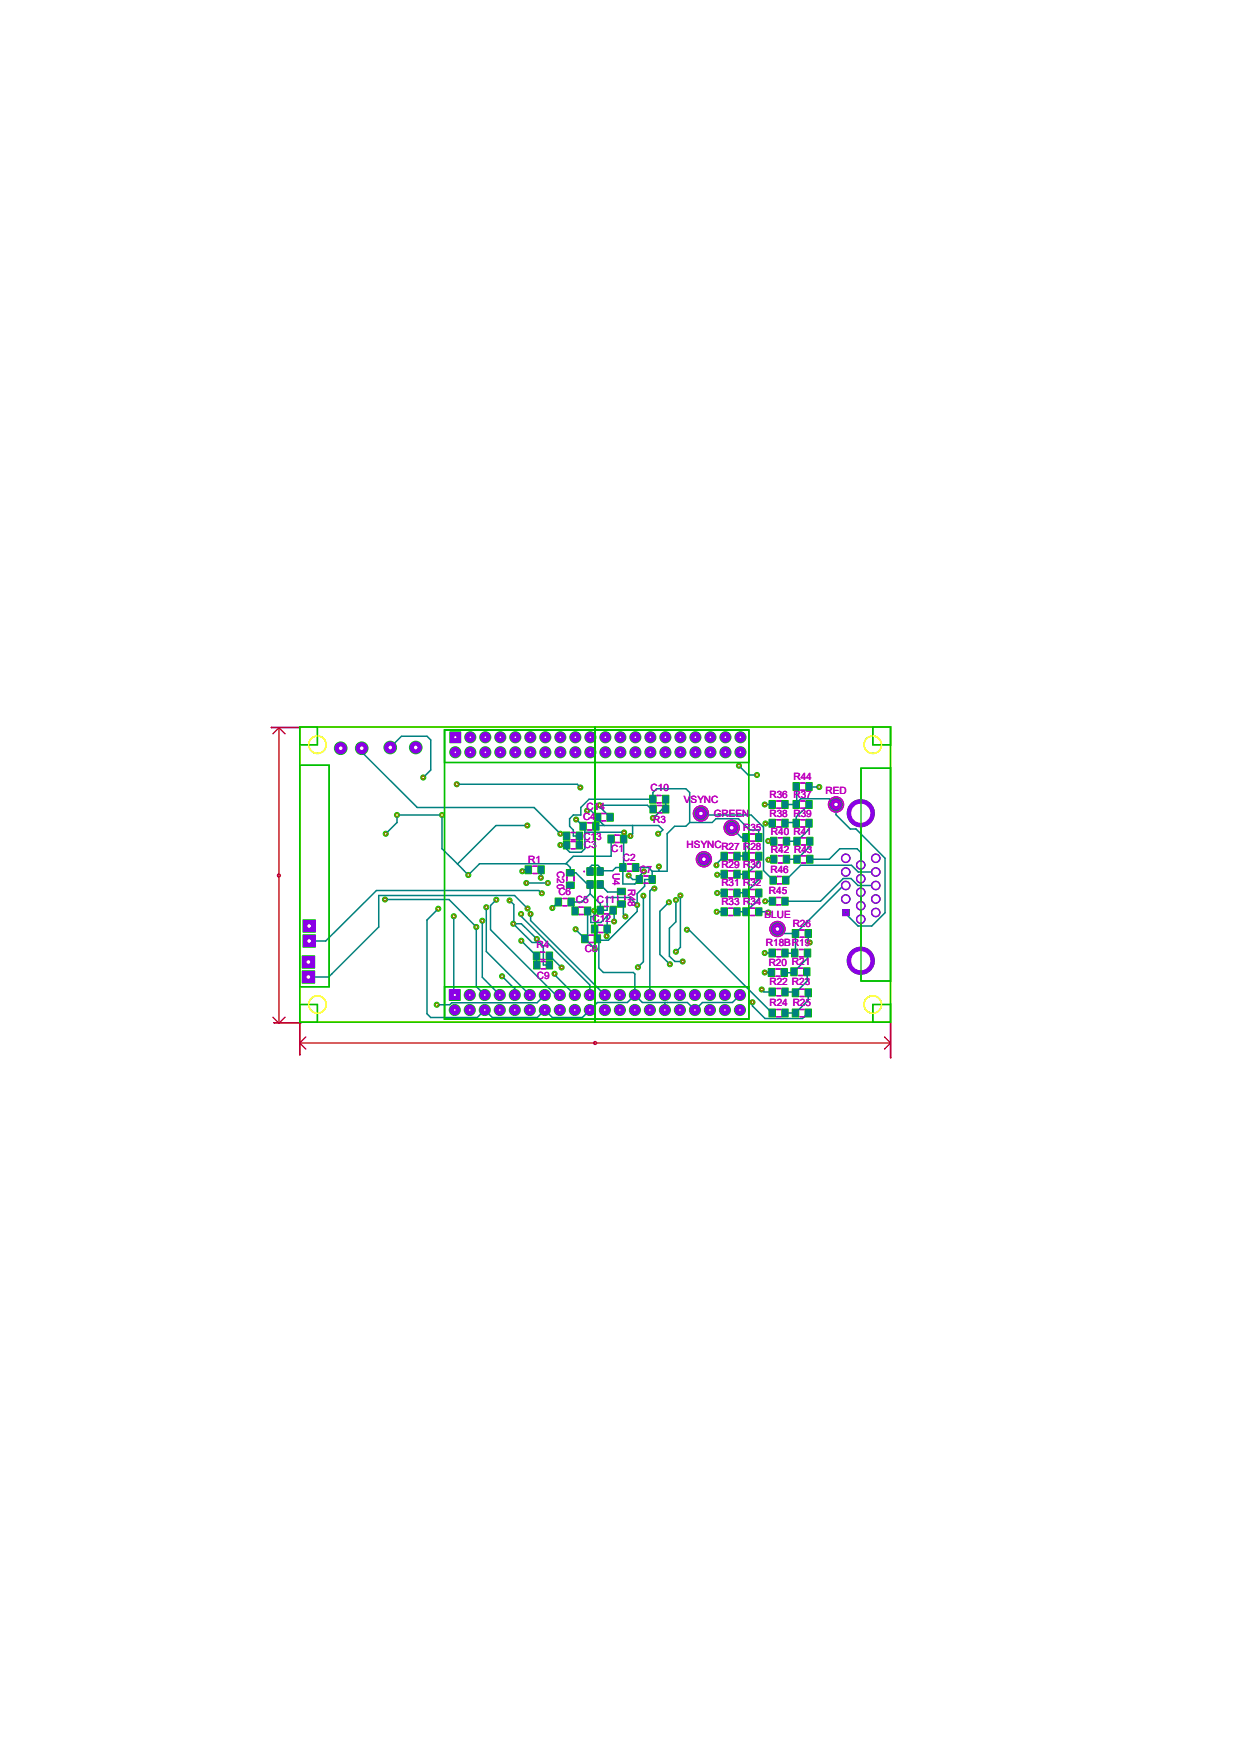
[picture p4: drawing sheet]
<svg xmlns="http://www.w3.org/2000/svg" width="210mm" height="297mm" viewBox="0 0 210 297" stroke-linecap="round" stroke-linejoin="round" font-family="sans-serif">
<defs><g id="words">
<g font-size="1.7" fill="#c000c0">
<text x="99.3" y="137.2">C14</text>
<text x="110.1" y="134">C10</text>
<text x="115.7" y="135.9">VSYNC</text>
<text x="130.2" y="135.1">R36 R37</text>
<text x="134.3" y="132.1">R44</text>
<text x="139.7" y="134.4">RED</text>
<text x="98.7" y="138.8">C4</text>
<text x="98.7" y="142.2">C13</text>
<text x="98.8" y="143.6">C3</text>
<text x="110.5" y="139.3">R3</text>
<text x="116.2" y="143.7">HSYNCR27 R28</text>
<text x="120.8" y="138.3">GREEN</text>
<text x="125.8" y="140.7">R35</text>
<text x="130.2" y="138.3">R38 R39</text>
<text x="130.5" y="141.4">R40 R41</text>
<text x="89.4" y="146.2">R1</text>
<text x="94.3" y="147.5" transform="rotate(90 94.3 147.5)">C20</text>
<text x="103.4" y="144.4">C1</text>
<text x="103.7" y="147.9" transform="rotate(90 103.7 147.9)">U4</text>
<text x="105.4" y="145.8">C2</text>
<text x="108.2" y="147.8">C7</text>
<text x="122.1" y="146.9">R29 R30</text>
<text x="130.4" y="147.9">R46</text>
<text x="130.5" y="144.4">R42 R43</text>
<text x="94.5" y="151.6">C6</text>
<text x="97.5" y="153">C5</text>
<text x="101" y="153">C11</text>
<text x="106.3" y="150.5" transform="rotate(90 106.3 150.5)">R48</text>
<text x="122.1" y="150.1">R31 R32</text>
<text x="122.1" y="153.3">R33 R34</text>
<text x="129.4" y="155.5">BLUE</text>
<text x="130.1" y="151.3">R45</text>
<text x="90.8" y="160.6">R4</text>
<text x="99" y="161.3">C8</text>
<text x="100.3" y="156.2">C12</text>
<text x="129.6" y="160.3">R18BR19</text>
<text x="134.2" y="157">R26</text>
<text x="90.8" y="165.9">C9</text>
<text x="130.1" y="163.6">R20 R21</text>
<text x="130.2" y="166.9">R22 R23</text>
<text x="130.2" y="170.4">R24 R25</text>
</g>
</g></defs>
<path d="M112.1 134.7h1.1v1.3h-1.1zM110 134.7h1v1.3h-1zM92.5 161.2h1v1.3h-1zM90.3 161.2h1v1.3h-1zM98.5 158.3h1v1.3h-1zM100.6 158.3h1v1.3h-1zM103.3 153.5h1v1.3h-1zM101.1 153.5h1v1.3h-1zM110 136.4h1v1.2h-1zM112.1 136.4h1.1v1.2h-1.1zM122 144.4h1.1v1.2h-1.1zM124.2 144.4h1v1.2h-1zM125.7 144.4h1v1.2h-1zM127.9 144.4h1v1.2h-1zM122 147.4h1.1v1.3h-1.1zM124.2 147.4h1v1.3h-1zM125.7 147.5h1v1.3h-1zM127.9 147.5h1v1.3h-1zM122 150.6h1.1v1.2h-1.1zM124.2 150.6h1v1.2h-1zM125.7 150.6h1v1.2h-1zM127.9 150.6h1v1.2h-1zM122 153.8h1.1v1.2h-1.1zM124.2 153.8h1v1.2h-1zM125.7 153.8h1v1.2h-1zM127.9 153.8h1v1.2h-1zM125.7 141.2h1v1.3h-1zM127.9 141.2h1v1.3h-1zM130.2 160.7h1v1.3h-1zM132.3 160.7h1v1.3h-1zM134 160.7h1v1.3h-1zM136.1 160.7h1.1v1.3h-1.1zM130 164h1.1v1.3h-1.1zM132.2 164h1v1.3h-1zM133.9 163.9h1v1.3h-1zM136 163.9h1v1.3h-1zM130.2 167.3h1v1.3h-1zM132.3 167.3h1v1.3h-1zM134.1 167.5h1v1.2h-1zM136.3 167.5h1v1.2h-1zM130.2 170.9h1v1.3h-1zM132.3 170.9h1v1.3h-1zM134.1 170.9h1v1.3h-1zM136.3 170.9h1v1.3h-1zM130.2 135.6h1v1.3h-1zM132.3 135.6h1v1.3h-1zM134.2 135.6h1.1v1.3h-1.1zM136.4 135.6h1v1.3h-1zM130.2 138.8h1v1.2h-1zM132.3 138.8h1v1.2h-1zM134.2 138.8h1.1v1.2h-1.1zM136.4 138.8h1v1.2h-1zM130.4 141.8h1v1.3h-1zM132.6 141.8h1v1.3h-1zM134.4 141.8h1v1.3h-1zM136.5 141.8h1v1.3h-1zM130.4 144.9h1v1.2h-1zM132.6 144.9h1v1.2h-1zM134.4 144.9h1v1.2h-1zM136.5 144.9h1v1.2h-1zM134.1 157.4h1v1.3h-1zM136.3 157.4h1v1.3h-1zM132.5 148.4h1v1.3h-1zM130.3 148.4h1.1v1.3h-1.1zM132.3 152h1v1.2h-1zM130.2 152h1v1.2h-1zM134.2 132.5h1.1v1.3h-1.1zM136.4 132.5h1v1.3h-1zM105 141.4h1v1.3h-1zM102.9 141.4h1v1.3h-1zM104.9 146.3h1v1.2h-1zM107.1 146.3h1v1.2h-1zM95.4 142.5h1v1.2h-1zM97.5 142.5h1.1v1.2h-1.1zM95.4 140.9h1v1.3h-1zM97.5 140.9h1.1v1.3h-1.1zM98.2 139.3h1v1.2h-1zM100.3 139.3h1v1.2h-1zM102.7 137.8h1.1v1.2h-1.1zM100.6 137.8h1v1.2h-1zM107.7 148.3h1v1.3h-1zM109.9 148.3h1v1.3h-1zM104.5 150.5h1.3v1h-1.3zM104.5 152.6h1.3v1h-1.3zM99.3 146.9h1.2v1.4h-1.2zM99.3 149.1h1.2v1.4h-1.2zM101 149.1h1.2v1.4h-1.2zM101 146.9h1.2v1.4h-1.2zM95.9 149.4h1.3v1h-1.3zM95.9 147.3h1.3v1h-1.3zM94 152.1h1v1.3h-1zM96.1 152.1h1.1v1.3h-1.1zM88.9 146.6h1v1.3h-1zM91.1 146.6h1v1.3h-1zM98.9 153.6h1v1.3h-1zM96.8 153.6h1v1.3h-1zM102.2 156.7h1.1v1.2h-1.1zM100.1 156.7h1v1.2h-1zM90.3 162.8h1.1v1.2h-1.1zM92.5 162.8h1v1.2h-1z" fill-rule="evenodd" fill="#c0c000"/>
<g fill="none" stroke="#ff0" stroke-width=".21">
<path d="M50.7 123.1h100v50h-100z"/>
<circle cx="53.7" cy="126.1" r="1.48"/>
<circle cx="147.7" cy="126.1" r="1.48"/>
<circle cx="53.7" cy="170.1" r="1.48"/>
<circle cx="147.7" cy="170.1" r="1.48"/>
</g>
<path d="M46 123.2h4.9M46.4 173.2h4.5M50.7 173.1l.1 5.5M150.7 173.1v6" fill="none" stroke="#c00000" stroke-width=".21"/>
<path d="M50.7 123.1h50v50h-50zM50.7 123.1h3v3h-3zM50.7 129.6h5v37.5h-5zM75.2 123.6h51.5v49h-51.5zM75.2 123.6h51.5v5.5h-51.5zM100.7 123.1h50v50h-50zM145.7 130.1h5v36h-5zM147.7 123.1h3v3h-3zM50.7 170.1h3v3h-3zM75.2 167.1h51.5v5.5h-51.5zM147.7 170.1h3v3h-3z" fill="none" stroke="#00c000" stroke-width=".21"/>
<g fill="none" stroke="#c000c0" stroke-width=".21">
<path d="M99.4 139.3h.8M101.9 137.8h.6M101.9 139h.6M111.2 134.7h.7M111.3 135.9h.6M111.3 136.4h.7M111.3 137.6h.7M131.4 135.6h.8M131.4 136.9h.8M131.4 138.8h.8M135.5 135.6h.7M135.5 136.9h.7"/>
<path d="M135.5 138.8h.7M135.5 132.6h.7M135.5 133.8h.7M90.2 146.7h.7M90.2 147.9h.7M95.2 152.1h.8M95.2 153.4h.8M96 148.5l-.1 .7M96.6 142.5h.8M96.6 143.7h.8M96.6 141h.8M96.6 142.2h.8"/>
<path d="M97.2 148.5v.7M98 153.6h.7M98.1 154.9h.6M99.4 140.5h.8M99.7 158.4h.7M99.7 159.6h.8M101.3 156.7h.7M101.4 157.9h.6M102.3 153.5h.7M102.4 154.7h.6M104.1 141.4h.7M104.2 142.7h.6"/>
<path d="M104.5 151.7l.1 .7M105.7 151.7l.1 .7M106.2 146.3h.7M106.2 147.5h.7M109 148.3h.7M109 149.6h.7M123.3 144.4h.7M123.3 145.6h.7M123.3 147.4h.7M123.3 148.7h.7M123.3 150.6h.7M123.3 151.8h.7"/>
<path d="M123.3 153.8h.7M123.3 155h.7M127 144.4h.7M127 145.6h.7M127 147.6h.7M127 148.8h.7M127 150.6h.7M127 151.8h.7M127 153.8h.7M127 155h.7M127 141.2h.7M127 142.5h.7"/>
<path d="M131.4 140h.8M131.4 152h.7M131.5 153.2h.6M131.6 148.4h.6M131.6 149.6h.6M131.7 141.9h.7M131.7 143.1h.7M131.7 144.9h.7M131.7 146.1h.7M135.4 157.5h.7M135.4 158.7h.7M135.5 140h.7"/>
<path d="M135.6 141.9h.8M135.6 143.1h.8M135.6 144.9h.8M135.6 146.1h.8M91.5 161.2h.7M91.6 162.5h.6M91.6 162.8h.7M91.6 164h.7M131.3 164.1h.7M131.3 165.3h.7M131.4 160.8h.8M131.4 162h.8"/>
<path d="M131.4 167.4h.8M131.4 168.6h.8M131.4 170.9h.8M131.4 172.2h.8M135.1 164h.7M135.1 165.2h.7M135.3 160.8h.7M135.3 162h.7M135.4 167.5h.7M135.4 168.7h.7M135.4 170.9h.7M135.4 172.2h.7"/>
<circle cx="118.6" cy="137.8" r="1.27"/>
<circle cx="118.6" cy="137.8" r=".64"/>
<circle cx="141.5" cy="136.2" r="1.27"/>
<circle cx="141.5" cy="136.2" r=".64"/>
<circle cx="119.1" cy="145.5" r="1.27"/>
<circle cx="119.1" cy="145.5" r=".64"/>
<circle cx="123.8" cy="140.2" r="1.27"/>
<circle cx="123.8" cy="140.2" r=".64"/>
<circle cx="131.6" cy="157.3" r="1.27"/>
<circle cx="131.6" cy="157.3" r=".64"/>
</g>
<path d="M98.8 147.5l.1 .1z" fill="none" stroke="#c000c0" stroke-width=".17"/>
<g fill="#00c000">
<circle cx="98.2" cy="133.4" r=".52"/>
<circle cx="77.3" cy="132.8" r=".52"/>
<circle cx="110.5" cy="138.5" r=".52"/>
<circle cx="114.4" cy="152.4" r=".52"/>
<circle cx="115.5" cy="162.8" r=".52"/>
<circle cx="73.9" cy="170.1" r=".52"/>
<circle cx="82.3" cy="153.6" r=".52"/>
<circle cx="84" cy="152.4" r=".52"/>
<circle cx="94.8" cy="141.2" r=".52"/>
<circle cx="103.9" cy="156" r=".52"/>
<circle cx="101.5" cy="136.4" r=".52"/>
<circle cx="100.5" cy="154.2" r=".52"/>
<circle cx="95" cy="163.8" r=".52"/>
<circle cx="100.7" cy="160.7" r=".52"/>
<circle cx="88.4" cy="147.5" r=".52"/>
<circle cx="93.5" cy="153.8" r=".52"/>
<circle cx="97.4" cy="157.4" r=".52"/>
<circle cx="109" cy="147.6" r=".52"/>
<circle cx="105.6" cy="141" r=".52"/>
<circle cx="94.8" cy="143.1" r=".52"/>
<circle cx="93.9" cy="164.9" r=".52"/>
<circle cx="76.8" cy="155.2" r=".52"/>
<circle cx="97.5" cy="138.8" r=".52"/>
<circle cx="71.6" cy="131.7" r=".52"/>
<circle cx="130" cy="154.5" r=".52"/>
<circle cx="65.3" cy="141.2" r=".52"/>
<circle cx="79.2" cy="148.2" r=".52"/>
<circle cx="74.2" cy="153.9" r=".52"/>
<circle cx="86.9" cy="156.4" r=".52"/>
<circle cx="85" cy="165.3" r=".52"/>
<circle cx="107.8" cy="153.2" r=".52"/>
<circle cx="74.8" cy="138" r=".52"/>
<circle cx="137" cy="159.6" r=".52"/>
<circle cx="67.2" cy="138" r=".52"/>
<circle cx="127.3" cy="169.7" r=".52"/>
<circle cx="125.1" cy="129.7" r=".52"/>
<circle cx="128.1" cy="131.2" r=".52"/>
<circle cx="138.6" cy="133.3" r=".52"/>
<circle cx="129.5" cy="152.6" r=".52"/>
<circle cx="105.8" cy="155.2" r=".52"/>
<circle cx="91.5" cy="148.6" r=".52"/>
<circle cx="65.2" cy="152.3" r=".52"/>
<circle cx="80.6" cy="157" r=".52"/>
<circle cx="121.2" cy="146.5" r=".52"/>
<circle cx="121.4" cy="148.1" r=".52"/>
<circle cx="121.4" cy="151.2" r=".52"/>
<circle cx="129.4" cy="136.2" r=".52"/>
<circle cx="129.5" cy="139.4" r=".52"/>
<circle cx="130" cy="142.4" r=".52"/>
<circle cx="130" cy="145.6" r=".52"/>
<circle cx="121.3" cy="154.4" r=".52"/>
<circle cx="129.4" cy="161.4" r=".52"/>
<circle cx="129.4" cy="164.7" r=".52"/>
<circle cx="128.9" cy="167.6" r=".52"/>
<circle cx="116.2" cy="157.4" r=".52"/>
<circle cx="115.1" cy="151.6" r=".52"/>
<circle cx="114.4" cy="161.2" r=".52"/>
<circle cx="91.7" cy="151.3" r=".52"/>
<circle cx="89.3" cy="153.8" r=".52"/>
<circle cx="113.2" cy="152.8" r=".52"/>
<circle cx="113.4" cy="163.3" r=".52"/>
<circle cx="107.9" cy="163.8" r=".52"/>
<circle cx="108.9" cy="151.7" r=".52"/>
<circle cx="110.7" cy="150.5" r=".52"/>
<circle cx="81.6" cy="155.9" r=".52"/>
<circle cx="118.2" cy="138" r=".52"/>
<circle cx="88.2" cy="154.8" r=".52"/>
<circle cx="89.8" cy="154.8" r=".52"/>
<circle cx="90.8" cy="159" r=".52"/>
<circle cx="88.2" cy="159.3" r=".52"/>
<circle cx="111.5" cy="146.7" r=".52"/>
<circle cx="102.7" cy="158.5" r=".52"/>
<circle cx="106.4" cy="148.3" r=".52"/>
<circle cx="89.2" cy="139.8" r=".52"/>
<circle cx="99.4" cy="137.3" r=".52"/>
<circle cx="111.4" cy="141.2" r=".52"/>
<circle cx="106.7" cy="141.6" r=".52"/>
<circle cx="86.2" cy="152.5" r=".52"/>
<circle cx="92.7" cy="149.5" r=".52"/>
<circle cx="89.1" cy="149.5" r=".52"/>
</g>
<g fill="#00c000">
<path d="M76 123.9l2-.1 .1 2-2 .1z" fill-rule="evenodd"/>
<path d="M75.9 167.6l2-.1 .1 1.9-2 .1z" fill-rule="evenodd"/>
<path d="M112 134.7l.1-.1 1.2 .1-.1 1.4-1.2-.1z" fill-rule="evenodd"/>
<path d="M109.9 134.7v-.1l1.2 .1-.1 1.4-1.1-.1z" fill-rule="evenodd"/>
<path d="M51.2 158.3l2.2-.1 .1 2.2-2.2 .1z" fill-rule="evenodd"/>
<path d="M51.2 155.7h2.2l.1 2.2h-2.2z" fill-rule="evenodd"/>
<path d="M51.1 164.4l2.2-.1v2.2l-2.2 .1z" fill-rule="evenodd"/>
<path d="M51.1 161.8h2.2v2.2h-2.2z" fill-rule="evenodd"/>
<path d="M92.3 161.2l.1-.1 1.2 .1-.1 1.4h-1.2z" fill-rule="evenodd"/>
<path d="M90.2 161.2l.1-.1 1.1 .1v1.4h-1.2z" fill-rule="evenodd"/>
<path d="M98.3 158.3l.1-.1 1.2 .1-.1 1.4-1.2-.1z" fill-rule="evenodd"/>
<path d="M100.5 158.3v-.1l1.2 .1-.1 1.4-1.1-.1z" fill-rule="evenodd"/>
<path d="M103.1 153.5l.1-.1 1.2 .1-.1 1.4-1.2-.1z" fill-rule="evenodd"/>
<path d="M101 153.5v-.1l1.2 .1v1.4l-1.2-.1z" fill-rule="evenodd"/>
<path d="M109.9 136.3l.1-.1 1.2 .1-.1 1.5-1.2-.1z" fill-rule="evenodd"/>
<path d="M112.1 136.3h1.2l-.1 1.5-1.2-.1z" fill-rule="evenodd"/>
<path d="M121.9 144.3l.1-.1 1.2 .1-.1 1.5-1.2-.1z" fill-rule="evenodd"/>
<path d="M124.1 144.3h1.2v1.5l-1.2-.1z" fill-rule="evenodd"/>
<path d="M125.6 144.3l.1-.1 1.2 .1-.1 1.5-1.2-.1z" fill-rule="evenodd"/>
<path d="M127.8 144.3v-.1l1.2 .1-.1 1.5-1.1-.1z" fill-rule="evenodd"/>
<path d="M122 147.3l1.2 .1-.1 1.4-1.2-.1z" fill-rule="evenodd"/>
<path d="M124.1 147.4l.1-.1 1.1 .1v1.4l-1.2-.1z" fill-rule="evenodd"/>
<path d="M125.6 147.5l.1-.1 1.2 .1-.1 1.4-1.2-.1z" fill-rule="evenodd"/>
<path d="M127.8 147.5v-.1l1.2 .1-.1 1.4-1.1-.1z" fill-rule="evenodd"/>
<path d="M121.9 150.5h.1h1.2l-.1 1.5-1.2-.1z" fill-rule="evenodd"/>
<path d="M124.1 150.5h.1h1.1v1.5l-1.2-.1z" fill-rule="evenodd"/>
<path d="M125.6 150.5h1.3l-.1 1.5-1.2-.1z" fill-rule="evenodd"/>
<path d="M127.8 150.5h1.2l-.1 1.5-1.1-.1z" fill-rule="evenodd"/>
<path d="M121.9 153.7l.1-.1 1.2 .1-.1 1.5-1.2-.1z" fill-rule="evenodd"/>
<path d="M124.1 153.7l.1-.1 1.1 .1v1.5l-1.2-.1z" fill-rule="evenodd"/>
<path d="M125.6 153.7l.1-.1 1.2 .1-.1 1.5-1.2-.1z" fill-rule="evenodd"/>
<path d="M127.8 153.7v-.1l1.2 .1-.1 1.5-1.1-.1z" fill-rule="evenodd"/>
<path d="M125.6 141.1h.1h1.2l-.1 1.5-1.2-.1z" fill-rule="evenodd"/>
<path d="M127.8 141.1h1.2l-.1 1.5-1.1-.1z" fill-rule="evenodd"/>
<path d="M130 160.7l.1-.1 1.2 .1-.1 1.4h-1.2z" fill-rule="evenodd"/>
<path d="M132.2 160.7l.1-.1 1.2 .1-.1 1.4h-1.2z" fill-rule="evenodd"/>
<path d="M133.9 160.7v-.1l1.2 .1-.1 1.4h-1.1z" fill-rule="evenodd"/>
<path d="M136 160.7l.1-.1 1.2 .1-.1 1.4h-1.2z" fill-rule="evenodd"/>
<path d="M129.9 164l.1-.1 1.2 .1-.1 1.4h-1.2z" fill-rule="evenodd"/>
<path d="M132.1 164h1.3l-.1 1.4h-1.2z" fill-rule="evenodd"/>
<path d="M133.7 163.9l.1-.1 1.2 .1-.1 1.4-1.2-.1z" fill-rule="evenodd"/>
<path d="M135.9 163.8l1.3 .1-.1 1.4-1.2-.1z" fill-rule="evenodd"/>
<path d="M130 167.3l.1-.1 1.2 .1-.1 1.4h-1.2z" fill-rule="evenodd"/>
<path d="M132.2 167.3l.1-.1 1.2 .1-.1 1.4h-1.2z" fill-rule="evenodd"/>
<path d="M134 167.4h1.3l-.1 1.5-1.2-.1z" fill-rule="evenodd"/>
<path d="M136.2 167.4h1.2l-.1 1.5-1.2-.1z" fill-rule="evenodd"/>
<path d="M130 170.9l.1-.1 1.2 .1-.1 1.4-1.2-.1z" fill-rule="evenodd"/>
<path d="M132.2 170.9l.1-.1 1.2 .1-.1 1.4-1.2-.1z" fill-rule="evenodd"/>
<path d="M134 170.8l1.3 .1-.1 1.4-1.2-.1z" fill-rule="evenodd"/>
<path d="M136.1 170.9l.1-.1 1.2 .1-.1 1.4-1.2-.1z" fill-rule="evenodd"/>
<path d="M130 135.6l.1-.1 1.2 .1-.1 1.4-1.2-.1z" fill-rule="evenodd"/>
<path d="M132.2 135.6l.1-.1 1.2 .1-.1 1.4-1.2-.1z" fill-rule="evenodd"/>
<path d="M134.2 135.5l1.2 .1-.1 1.4-1.2-.1z" fill-rule="evenodd"/>
<path d="M136.3 135.6l.1-.1 1.1 .1v1.4l-1.2-.1z" fill-rule="evenodd"/>
<path d="M130.1 138.7h1.2l-.1 1.5-1.2-.1z" fill-rule="evenodd"/>
<path d="M132.2 138.7h1.3l-.1 1.5-1.2-.1z" fill-rule="evenodd"/>
<path d="M134.1 138.7l.1-.1 1.2 .1-.1 1.5-1.2-.1z" fill-rule="evenodd"/>
<path d="M136.3 138.7h1.2v1.5l-1.2-.1z" fill-rule="evenodd"/>
<path d="M130.3 141.7l1.3 .1-.1 1.4-1.2-.1z" fill-rule="evenodd"/>
<path d="M132.5 141.8v-.1l1.2 .1-.1 1.4-1.1-.1z" fill-rule="evenodd"/>
<path d="M134.2 141.8l.1-.1 1.2 .1-.1 1.4-1.2-.1z" fill-rule="evenodd"/>
<path d="M136.4 141.7l1.3 .1-.1 1.4-1.2-.1z" fill-rule="evenodd"/>
<path d="M130.3 144.8h1.3l-.1 1.5-1.2-.1z" fill-rule="evenodd"/>
<path d="M132.5 144.8h1.2l-.1 1.5-1.1-.1z" fill-rule="evenodd"/>
<path d="M134.2 144.8l.1-.1 1.2 .1-.1 1.5-1.2-.1z" fill-rule="evenodd"/>
<path d="M136.4 144.8l.1-.1 1.2 .1-.1 1.5-1.2-.1z" fill-rule="evenodd"/>
<path d="M134 157.4h1.3l-.1 1.4-1.2-.1z" fill-rule="evenodd"/>
<path d="M136.2 157.4h1.2l-.1 1.4-1.2-.1z" fill-rule="evenodd"/>
<path d="M132.3 148.4l.1-.1 1.2 .1-.1 1.4-1.2-.1z" fill-rule="evenodd"/>
<path d="M130.2 148.4l.1-.1 1.2 .1-.1 1.4-1.2-.1z" fill-rule="evenodd"/>
<path d="M132.2 151.9l.1-.1 1.2 .1-.1 1.5-1.2-.1z" fill-rule="evenodd"/>
<path d="M130.1 151.9l.1-.1 1.2 .1-.1 1.5-1.2-.1z" fill-rule="evenodd"/>
<path d="M142.5 153.9h1.2v1.2h-1.2z" fill-rule="evenodd"/>
<path d="M134.2 132.5h1.2l-.1 1.4h-1.2z" fill-rule="evenodd"/>
<path d="M136.3 132.5l.1-.1 1.1 .1v1.4h-1.2z" fill-rule="evenodd"/>
<path d="M104.9 141.4l.1-.1 1.2 .1-.1 1.4-1.2-.1z" fill-rule="evenodd"/>
<path d="M102.8 141.4l.1-.1 1.2 .1-.1 1.4-1.2-.1z" fill-rule="evenodd"/>
<path d="M104.8 146.2l.1-.1 1.1 .1v1.5l-1.2-.1z" fill-rule="evenodd"/>
<path d="M106.9 146.2l.1-.1 1.2 .1-.1 1.5-1.2-.1z" fill-rule="evenodd"/>
<path d="M95.3 142.4h1.2l-.1 1.4h-1.1z" fill-rule="evenodd"/>
<path d="M97.5 142.4h1.2l-.1 1.4h-1.2z" fill-rule="evenodd"/>
<path d="M95.3 140.8l1.2 .1-.1 1.4-1.1-.1z" fill-rule="evenodd"/>
<path d="M97.5 140.8l1.2 .1-.1 1.4-1.2-.1z" fill-rule="evenodd"/>
<path d="M98 139.2l.1-.1 1.2 .1-.1 1.5-1.2-.1z" fill-rule="evenodd"/>
<path d="M100.2 139.2l.1-.1 1.2 .1-.1 1.5-1.2-.1z" fill-rule="evenodd"/>
<path d="M102.6 137.7l.1-.1 1.2 .1-.1 1.4h-1.2z" fill-rule="evenodd"/>
<path d="M100.5 137.7l.1-.1 1.2 .1-.1 1.4h-1.2z" fill-rule="evenodd"/>
<path d="M107.6 148.3l.1-.1 1.1 .1v1.4l-1.2-.1z" fill-rule="evenodd"/>
<path d="M109.7 148.3l.1-.1 1.2 .1-.1 1.4-1.2-.1z" fill-rule="evenodd"/>
<path d="M104.4 150.4l1.4-.1 .1 1.2-1.4 .1z" fill-rule="evenodd"/>
<path d="M104.4 152.5l1.4-.1 .1 1.2-1.4 .1z" fill-rule="evenodd"/>
<path d="M99.3 146.9h1.2v1.4h-1.2zM99.3 149.1h1.2v1.4h-1.2zM101 149.1h1.2v1.4h-1.2zM101 146.9h1.2v1.4h-1.2z" fill-rule="evenodd"/>
<path d="M95.8 149.3h1.4l.1 1.2h-1.5z" fill-rule="evenodd"/>
<path d="M95.8 147.2h1.4l.1 1.1-1.5 .1v-.1z" fill-rule="evenodd"/>
<path d="M93.9 152.1v-.1l1.2 .1-.1 1.4-1.1-.1z" fill-rule="evenodd"/>
<path d="M96.1 152l1.2 .1-.1 1.4-1.2-.1z" fill-rule="evenodd"/>
<path d="M88.8 146.6h1.2v1.4h-1.2z" fill-rule="evenodd"/>
<path d="M91 146.6h1.2l-.1 1.4h-1.2z" fill-rule="evenodd"/>
<path d="M98.8 153.6l.1-.1 1.2 .1-.1 1.4-1.2-.1z" fill-rule="evenodd"/>
<path d="M96.7 153.6l.1-.1 1.2 .1-.1 1.4-1.2-.1z" fill-rule="evenodd"/>
<path d="M102.1 156.6l.1-.1 1.2 .1-.1 1.5-1.2-.1z" fill-rule="evenodd"/>
<path d="M100 156.6l.1-.1 1.2 .1-.1 1.5-1.2-.1z" fill-rule="evenodd"/>
<path d="M90.2 162.7l.1-.1 1.2 .1-.1 1.5-1.2-.1z" fill-rule="evenodd"/>
<path d="M92.4 162.7h1.2l-.1 1.5-1.2-.1z" fill-rule="evenodd"/>
<circle cx="79.6" cy="124.8" r="1.03"/>
<circle cx="82.1" cy="124.8" r="1.03"/>
<circle cx="84.7" cy="124.8" r="1.03"/>
<circle cx="87.2" cy="124.8" r="1.03"/>
<circle cx="89.7" cy="124.8" r="1.03"/>
<circle cx="92.3" cy="124.8" r="1.03"/>
<circle cx="94.8" cy="124.8" r="1.03"/>
<circle cx="97.4" cy="124.8" r="1.03"/>
<circle cx="99.9" cy="124.8" r="1.03"/>
<circle cx="102.4" cy="124.8" r="1.03"/>
<circle cx="105" cy="124.8" r="1.03"/>
<circle cx="107.5" cy="124.8" r="1.03"/>
<circle cx="110.1" cy="124.8" r="1.03"/>
<circle cx="112.6" cy="124.8" r="1.03"/>
<circle cx="115.1" cy="124.8" r="1.03"/>
<circle cx="117.7" cy="124.8" r="1.03"/>
<circle cx="120.2" cy="124.8" r="1.03"/>
<circle cx="122.8" cy="124.8" r="1.03"/>
<circle cx="125.3" cy="124.8" r="1.03"/>
<circle cx="125.3" cy="127.4" r="1.03"/>
<circle cx="122.8" cy="127.4" r="1.03"/>
<circle cx="120.2" cy="127.4" r="1.03"/>
<circle cx="117.7" cy="127.4" r="1.03"/>
<circle cx="115.1" cy="127.4" r="1.03"/>
<circle cx="112.6" cy="127.4" r="1.03"/>
<circle cx="110.1" cy="127.4" r="1.03"/>
<circle cx="107.5" cy="127.4" r="1.03"/>
<circle cx="105" cy="127.4" r="1.03"/>
<circle cx="102.4" cy="127.4" r="1.03"/>
<circle cx="99.9" cy="127.4" r="1.03"/>
<circle cx="97.4" cy="127.4" r="1.03"/>
<circle cx="94.8" cy="127.4" r="1.03"/>
<circle cx="92.3" cy="127.4" r="1.03"/>
<circle cx="89.7" cy="127.4" r="1.03"/>
<circle cx="87.2" cy="127.4" r="1.03"/>
<circle cx="84.7" cy="127.4" r="1.03"/>
<circle cx="82.1" cy="127.4" r="1.03"/>
<circle cx="79.6" cy="127.4" r="1.03"/>
<circle cx="77" cy="127.4" r="1.03"/>
<circle cx="79.5" cy="168.5" r="1.03"/>
<circle cx="82" cy="168.5" r="1.03"/>
<circle cx="84.6" cy="168.5" r="1.03"/>
<circle cx="87.1" cy="168.5" r="1.03"/>
<circle cx="89.7" cy="168.5" r="1.03"/>
<circle cx="92.2" cy="168.5" r="1.03"/>
<circle cx="94.7" cy="168.5" r="1.03"/>
<circle cx="97.3" cy="168.5" r="1.03"/>
<circle cx="99.8" cy="168.5" r="1.03"/>
<circle cx="102.4" cy="168.5" r="1.03"/>
<circle cx="104.9" cy="168.5" r="1.03"/>
<circle cx="107.4" cy="168.5" r="1.03"/>
<circle cx="110" cy="168.5" r="1.03"/>
<circle cx="112.5" cy="168.5" r="1.03"/>
<circle cx="115.1" cy="168.5" r="1.03"/>
<circle cx="117.6" cy="168.5" r="1.03"/>
<circle cx="120.1" cy="168.5" r="1.03"/>
<circle cx="122.7" cy="168.5" r="1.03"/>
<circle cx="125.2" cy="168.5" r="1.03"/>
<circle cx="125.2" cy="171" r="1.03"/>
<circle cx="122.7" cy="171" r="1.03"/>
<circle cx="120.1" cy="171" r="1.03"/>
<circle cx="117.6" cy="171" r="1.03"/>
<circle cx="115.1" cy="171" r="1.03"/>
<circle cx="112.5" cy="171" r="1.03"/>
<circle cx="110" cy="171" r="1.03"/>
<circle cx="107.4" cy="171" r="1.03"/>
<circle cx="104.9" cy="171" r="1.03"/>
<circle cx="102.4" cy="171" r="1.03"/>
<circle cx="99.8" cy="171" r="1.03"/>
<circle cx="97.3" cy="171" r="1.03"/>
<circle cx="94.7" cy="171" r="1.03"/>
<circle cx="92.2" cy="171" r="1.03"/>
<circle cx="89.7" cy="171" r="1.03"/>
<circle cx="87.1" cy="171" r="1.03"/>
<circle cx="84.6" cy="171" r="1.03"/>
<circle cx="82" cy="171" r="1.03"/>
<circle cx="79.5" cy="171" r="1.03"/>
<circle cx="77" cy="171" r="1.03"/>
<circle cx="70.4" cy="126.6" r="1.15"/>
<circle cx="66" cy="126.6" r="1.15"/>
<circle cx="57.7" cy="126.7" r="1.15"/>
<circle cx="61.2" cy="126.7" r="1.15"/>
<circle cx="118.6" cy="137.8" r="1.15"/>
<circle cx="123.8" cy="140.2" r="1.15"/>
<circle cx="119.1" cy="145.5" r="1.15"/>
<circle cx="131.6" cy="157.3" r="1.15"/>
<circle cx="141.5" cy="136.2" r="1.15"/>
<circle cx="143.1" cy="152.2" r=".82"/>
<circle cx="143.1" cy="149.9" r=".82"/>
<circle cx="143.1" cy="147.7" r=".82"/>
<circle cx="143.1" cy="145.3" r=".82"/>
<circle cx="145.7" cy="155.7" r=".82"/>
<circle cx="145.7" cy="153.4" r=".82"/>
<circle cx="145.7" cy="151.1" r=".82"/>
<circle cx="145.7" cy="148.8" r=".82"/>
<circle cx="145.7" cy="146.5" r=".82"/>
<circle cx="148.2" cy="154.5" r=".82"/>
<circle cx="148.2" cy="152.2" r=".82"/>
<circle cx="148.2" cy="149.9" r=".82"/>
<circle cx="148.2" cy="147.7" r=".82"/>
<circle cx="148.2" cy="145.3" r=".82"/>
<circle cx="145.7" cy="162.7" r="2.38"/>
<circle cx="145.7" cy="137.7" r="2.38"/>
</g>
<g fill="none" stroke="#ff0" stroke-width=".21">
<path d="M50.7 123.1h100v50h-100z"/>
<circle cx="53.7" cy="126.1" r="1.48"/>
<circle cx="147.7" cy="126.1" r="1.48"/>
<circle cx="53.7" cy="170.1" r="1.48"/>
<circle cx="147.7" cy="170.1" r="1.48"/>
</g>
<path d="M46 123.2h4.9M46.4 173.2h4.5M50.7 173.1l.1 5.5M150.7 173.1v6" fill="none" stroke="#c00000" stroke-width=".21"/>
<path d="M50.7 123.1h50v50h-50zM50.7 123.1h3v3h-3zM50.7 129.6h5v37.5h-5zM75.2 123.6h51.5v49h-51.5zM75.2 123.6h51.5v5.5h-51.5zM100.7 123.1h50v50h-50zM145.7 130.1h5v36h-5zM147.7 123.1h3v3h-3zM50.7 170.1h3v3h-3zM75.2 167.1h51.5v5.5h-51.5zM147.7 170.1h3v3h-3z" fill="none" stroke="#00c000" stroke-width=".21"/>
<g fill="none" stroke="#c000c0" stroke-width=".21">
<path d="M99.4 139.3h.8M101.9 137.8h.6M101.9 139h.6M111.2 134.7h.7M111.3 135.9h.6M111.3 136.4h.7M111.3 137.6h.7M131.4 135.6h.8M131.4 136.9h.8M131.4 138.8h.8M135.5 135.6h.7M135.5 136.9h.7"/>
<path d="M135.5 138.8h.7M135.5 132.6h.7M135.5 133.8h.7M90.2 146.7h.7M90.2 147.9h.7M95.2 152.1h.8M95.2 153.4h.8M96 148.5l-.1 .7M96.6 142.5h.8M96.6 143.7h.8M96.6 141h.8M96.6 142.2h.8"/>
<path d="M97.2 148.5v.7M98 153.6h.7M98.1 154.9h.6M99.4 140.5h.8M99.7 158.4h.7M99.7 159.6h.8M101.3 156.7h.7M101.4 157.9h.6M102.3 153.5h.7M102.4 154.7h.6M104.1 141.4h.7M104.2 142.7h.6"/>
<path d="M104.5 151.7l.1 .7M105.7 151.7l.1 .7M106.2 146.3h.7M106.2 147.5h.7M109 148.3h.7M109 149.6h.7M123.3 144.4h.7M123.3 145.6h.7M123.3 147.4h.7M123.3 148.7h.7M123.3 150.6h.7M123.3 151.8h.7"/>
<path d="M123.3 153.8h.7M123.3 155h.7M127 144.4h.7M127 145.6h.7M127 147.6h.7M127 148.8h.7M127 150.6h.7M127 151.8h.7M127 153.8h.7M127 155h.7M127 141.2h.7M127 142.5h.7"/>
<path d="M131.4 140h.8M131.4 152h.7M131.5 153.2h.6M131.6 148.4h.6M131.6 149.6h.6M131.7 141.9h.7M131.7 143.1h.7M131.7 144.9h.7M131.7 146.1h.7M135.4 157.5h.7M135.4 158.7h.7M135.5 140h.7"/>
<path d="M135.6 141.9h.8M135.6 143.1h.8M135.6 144.9h.8M135.6 146.1h.8M91.5 161.2h.7M91.6 162.5h.6M91.6 162.8h.7M91.6 164h.7M131.3 164.1h.7M131.3 165.3h.7M131.4 160.8h.8M131.4 162h.8"/>
<path d="M131.4 167.4h.8M131.4 168.6h.8M131.4 170.9h.8M131.4 172.2h.8M135.1 164h.7M135.1 165.2h.7M135.3 160.8h.7M135.3 162h.7M135.4 167.5h.7M135.4 168.7h.7M135.4 170.9h.7M135.4 172.2h.7"/>
<circle cx="118.6" cy="137.8" r="1.27"/>
<circle cx="118.6" cy="137.8" r=".64"/>
<circle cx="141.5" cy="136.2" r="1.27"/>
<circle cx="141.5" cy="136.2" r=".64"/>
<circle cx="119.1" cy="145.5" r="1.27"/>
<circle cx="119.1" cy="145.5" r=".64"/>
<circle cx="123.8" cy="140.2" r="1.27"/>
<circle cx="123.8" cy="140.2" r=".64"/>
<circle cx="131.6" cy="157.3" r="1.27"/>
<circle cx="131.6" cy="157.3" r=".64"/>
</g>
<path d="M98.8 147.5l.1 .1z" fill="none" stroke="#c000c0" stroke-width=".17"/>
<g fill="none" stroke="#008080" stroke-width=".25">
<path d="M61.2 126.7l.4 1 9 9h19.8l4.4 4.5h.7l.4 .4M66 126.6l1.9-1.9h4.4l.6 .6v5.1l-1.3 1.3M77.3 132.8h20.4l.5 .5M89.2 139.8h-5.3l-6.5 6.5M97.5 138.8l1.2 1.1 .3 .5v3.3l-.6 .6h-2l-.5-.5v-.7M99.4 137.3h.6l1.1 1.1 .4 .6 .7 .8M100.8 139.9l.4-.1v.1zM101.2 139.8h10.3l.7 .7-.8 .7M107.1 139.8v1.4l-.4 .4M110.5 137l-.5-.2-.4-.4h-8.1v.2l1.8 1.8M112.6 135.3v1.7h-.5l-1.6 1.5M116.7 139.3h3.8l.7-.7h3.8l1.9 1.9h1.5v1.3"/>
<path d="M116.7 139.3v-5.1l-.6-.6h-5l-.6 .6v1.1h-10.8l-1.4 1.4v1.3h-1.3l-.6 .6v1.3l.6 .6v1.1h1v1.5M116.7 139.3l-.6 .6h-1.9l-1.3 1.3v6.3h-2.5M118.2 138l.4-.2 1 .2h7.5l2.1 2.1v7.3l1.7 1.7M125.1 129.7l1.5 1.5h1.5M129.4 136.2h1.3M130.7 139.4h-1.2M134.7 133.2l.1 3-.4-.1-.1 .1h-1.5M134.8 136l.7-.7h4.8l1.2 .9v1.8l2.4 2.4h1l4.9 4.9v9.3l-2.3 2.2h-2.3l-2.1-2.1v-.2M136.9 136.2l-2.2 2.1v1.1l-.5-.1h-1.2l-.2 .1M136.9 139.4v1l-2 2.1h-1.8M136.9 133.2l1.7 .1M65.2 152.3h10.8l4.6 4.7v10l1.4 1.5"/>
<path d="M65.3 141.2l1.9-1.9v-1.3h7.6v5.7l2.6 2.6M74.2 153.9l-1.9 1.9v15.9l.6 .6h7.9l1.2-1.3 1.3 1.3h7.6l1.3-1.3 1.3 1.3h5.1l2.5-2.5h5.1l1.2-1.3M76.8 155.2v13.1l.2 .2M77.4 146.3l1.8 1.9 2-1.9h14.7l.6 .6v.9h1l1.8 1.8 .6 .2v1.5M81.6 155.9v9.6l3 3M82.3 153.6v7.5l7.4 7.4M84 152.4l-1 .9v4.1l11.1 11.1h.6M86.2 152.5l.8 .7v3.1M88.2 154.8v.4l11.6 11.6v1.7M88.2 159.3l2.6 2.6v1.5M89.1 149.5h3.6M89.3 153.8l-2.2-2.2h-23v5.4l-8.5 8.4h-3.4"/>
<path d="M89.4 147.3h-.8l-.2 .2M89.8 154.8v1.1l12.6 12.6M90.8 159l-2.6-2.6h-1.3l3.1 3.2h1.3l.6 .6v3.2h1.1M91.6 147.3l-.1 1.3M91.7 151.3l-.5-.5h-27.5l-8.6 8.5h-2.8M94.5 152.7h.1M94.5 152.7l-1 1.1M94.8 143.1h1.1M95.9 143.1h.1M97.4 157.4l3.3 3.3M99 140.9h6.6l-.1 5.4-.1 .6M99.4 154.3v4.2l-.4 .5"/>
<path d="M99.9 147.6v-.8l.3-.3h1l.4 .4v.7M99.9 151.3l1.7 1.8v1h1.1v-2.1h3.9l1.2 1.2M99.9 151.3l-1.4 1.4h-1.9l.4 .4v.5l.3 .7M100.5 154.2h.1M100.5 155.2h-.5v1h1.7l1-1M100.5 154.2v1.3l.2 .2M100.6 157.3h.4v1.7h.3M101.3 159v4.9l.8 .8h5.1l.2 .2v3.6M101.6 149.8l1.2 1.2h2.4M101.6 147.6l.3-.1zM103.4 142.1v2.9h-6.4l-1.2 1.3M103.9 156v-1.2l-.1-.7-1.1 1v3.4"/>
<path d="M105.2 153.1l.3 .3v1.4l.3 .4M105.4 146.9h-1.2l-.5 .5-2.1 .1M105.4 146.9v-.1v2.9h2l.8-.8M105.5 146.6v.4l-.1-.1M106.4 148.3l.7 .6h1.1M107.6 146.9h2.1l.7 .6M108.9 151.7v11.2l-1 .9M109 147.6l-.8 .7v.6M110.4 147.5v1.4h-1.3v1.2l-1.3 1.2v3l-4.8 4.9h-1.4l-.3-.2M110.7 150.5h-.3l-.4 .4v17.6M111.5 146.7v.8M113.2 152.8l-1.5 1.5v7.3l1.7 1.7"/>
<path d="M114.4 152.4v3.7l-1.1 1.1v4.7l.9 .9h1.3M115.1 151.6v8.8l-.7 .8M116.2 157.4h.4l14.1 14.1M121.3 154.4h1.3M121.4 151.2h1.2M122.6 148l-1.2 .1M122.6 145l-1.4 1.3v.2M123.8 140.2l1.7 1.6h.7v.7v2.5M126.2 144.9l-1.5 .1M126.3 151.2h-1.6M126.4 151.1h.1M126.4 151.1l-.2 .1"/>
<path d="M128.4 145v1l-2.2 2.2-.1-.2h-1.4M128.4 148.2v.8l-2 2.1M128.4 151.2v1.1l-2.2 2.1h-1.5M128.4 154.4h1.5l.1 .1M129.5 152.6h1.2M130 142.4l.9 .1M130.9 145.5h-1.2l.3 .1M131.6 157.3l.7 .8h2.3M134.6 158.1v3.3M136.8 158.1v1.2l.2 .3M137 142.5v.8l-2.1 2.2-.4-.1v.1h-1.4M137 145.5h3.3l1.8-1.8h2.9l.7 .7v2.1"/>
<path d="M143.1 149.9h-.4l-8.1 8.2M145.7 153.4h.1M145.7 151.1v2.3M148.2 149.9l-.1-.1-.1 .1h-2.8l-1.2-1.1h-1.3l-3.8 3.8h-6.1M148.2 147.7h-.3h-2.7l-1.1-1.2h-8.6l-2.5 2.6M85 165.3l1.9 1.9h.2v1.3M92.2 168.5l-1.3 1.3h-14.4l-.4 .3h-2.2M93 161.9l2 1.9M93.9 164.9v.2l3.4 3.4M107.4 168.5l1.3 1.3h7.6l1.3 1.2 1.3-1.2h5.1l1.2-1.3M112.5 169.8v1.2M127.3 169.7v.6l2.2 2.2h6.3l1-1"/>
<path d="M128.9 167.6l.4 .4h1.4M129.4 164.7h1.2M129.4 161.4h1.3M132.8 161.4l-.2-.1 2 .1M134.5 161.4h.1M134.6 161.4h.1M136.5 164.5l.1 1.6-2 2-.1-.1h-1.7M136.7 161.4v.9l-2.5 2.4h-1.5M136.8 168.1v1.3l-2.2 2.1h-1.8"/>
</g>
<circle cx="98.2" cy="133.4" r=".39" fill="#808000"/>
<circle cx="98.2" cy="133.3" r=".14" fill="#fff"/>
<circle cx="77.3" cy="132.8" r=".39" fill="#808000"/>
<circle cx="77.3" cy="132.8" r=".14" fill="#fff"/>
<circle cx="77.3" cy="132.8" r=".39" fill="#808000"/>
<circle cx="77.3" cy="132.8" r=".14" fill="#fff"/>
<circle cx="110.5" cy="138.5" r=".39" fill="#808000"/>
<circle cx="110.5" cy="138.5" r=".14" fill="#fff"/>
<circle cx="114.4" cy="152.4" r=".39" fill="#808000"/>
<circle cx="114.4" cy="152.4" r=".14" fill="#fff"/>
<circle cx="115.5" cy="162.8" r=".39" fill="#808000"/>
<circle cx="115.5" cy="162.8" r=".14" fill="#fff"/>
<circle cx="73.9" cy="170.1" r=".39" fill="#808000"/>
<circle cx="73.9" cy="170.1" r=".14" fill="#fff"/>
<circle cx="82.3" cy="153.6" r=".39" fill="#808000"/>
<circle cx="82.3" cy="153.6" r=".14" fill="#fff"/>
<circle cx="84" cy="152.4" r=".39" fill="#808000"/>
<circle cx="84" cy="152.4" r=".14" fill="#fff"/>
<circle cx="94.8" cy="141.2" r=".39" fill="#808000"/>
<circle cx="94.8" cy="141.2" r=".14" fill="#fff"/>
<circle cx="103.9" cy="156" r=".39" fill="#808000"/>
<circle cx="103.9" cy="156" r=".14" fill="#fff"/>
<circle cx="101.5" cy="136.4" r=".39" fill="#808000"/>
<circle cx="101.5" cy="136.4" r=".14" fill="#fff"/>
<circle cx="100.5" cy="154.2" r=".39" fill="#808000"/>
<circle cx="100.5" cy="154.2" r=".14" fill="#fff"/>
<circle cx="95" cy="163.8" r=".39" fill="#808000"/>
<circle cx="95" cy="163.8" r=".14" fill="#fff"/>
<circle cx="100.7" cy="160.7" r=".39" fill="#808000"/>
<circle cx="100.7" cy="160.7" r=".14" fill="#fff"/>
<circle cx="88.4" cy="147.5" r=".39" fill="#808000"/>
<circle cx="88.4" cy="147.5" r=".14" fill="#fff"/>
<circle cx="93.5" cy="153.8" r=".39" fill="#808000"/>
<circle cx="93.5" cy="153.8" r=".14" fill="#fff"/>
<circle cx="97.4" cy="157.4" r=".39" fill="#808000"/>
<circle cx="97.4" cy="157.4" r=".14" fill="#fff"/>
<circle cx="109" cy="147.6" r=".39" fill="#808000"/>
<circle cx="109" cy="147.6" r=".14" fill="#fff"/>
<circle cx="105.6" cy="141" r=".39" fill="#808000"/>
<circle cx="105.6" cy="141" r=".14" fill="#fff"/>
<circle cx="94.8" cy="143.1" r=".39" fill="#808000"/>
<circle cx="94.8" cy="143.1" r=".14" fill="#fff"/>
<circle cx="93.9" cy="164.9" r=".39" fill="#808000"/>
<circle cx="93.9" cy="164.9" r=".14" fill="#fff"/>
<circle cx="76.8" cy="155.2" r=".39" fill="#808000"/>
<circle cx="76.8" cy="155.2" r=".14" fill="#fff"/>
<circle cx="97.5" cy="138.8" r=".39" fill="#808000"/>
<circle cx="97.5" cy="138.8" r=".14" fill="#fff"/>
<circle cx="71.6" cy="131.7" r=".39" fill="#808000"/>
<circle cx="71.6" cy="131.7" r=".14" fill="#fff"/>
<circle cx="130" cy="154.5" r=".39" fill="#808000"/>
<circle cx="130" cy="154.5" r=".14" fill="#fff"/>
<circle cx="65.3" cy="141.2" r=".39" fill="#808000"/>
<circle cx="65.3" cy="141.2" r=".14" fill="#fff"/>
<circle cx="79.2" cy="148.2" r=".39" fill="#808000"/>
<circle cx="79.2" cy="148.2" r=".14" fill="#fff"/>
<circle cx="74.2" cy="153.9" r=".39" fill="#808000"/>
<circle cx="74.2" cy="153.9" r=".14" fill="#fff"/>
<circle cx="86.9" cy="156.4" r=".39" fill="#808000"/>
<circle cx="86.9" cy="156.4" r=".14" fill="#fff"/>
<circle cx="85" cy="165.3" r=".39" fill="#808000"/>
<circle cx="85" cy="165.3" r=".14" fill="#fff"/>
<circle cx="107.8" cy="153.2" r=".39" fill="#808000"/>
<circle cx="107.8" cy="153.2" r=".14" fill="#fff"/>
<circle cx="74.8" cy="138" r=".39" fill="#808000"/>
<circle cx="74.8" cy="138" r=".14" fill="#fff"/>
<circle cx="137" cy="159.6" r=".39" fill="#808000"/>
<circle cx="137" cy="159.6" r=".14" fill="#fff"/>
<circle cx="67.2" cy="138" r=".39" fill="#808000"/>
<circle cx="67.2" cy="138" r=".14" fill="#fff"/>
<circle cx="127.3" cy="169.7" r=".39" fill="#808000"/>
<circle cx="127.3" cy="169.7" r=".14" fill="#fff"/>
<circle cx="125.1" cy="129.7" r=".39" fill="#808000"/>
<circle cx="125.1" cy="129.7" r=".14" fill="#fff"/>
<circle cx="128.1" cy="131.2" r=".39" fill="#808000"/>
<circle cx="128.1" cy="131.2" r=".14" fill="#fff"/>
<circle cx="138.6" cy="133.3" r=".39" fill="#808000"/>
<circle cx="138.6" cy="133.3" r=".14" fill="#fff"/>
<circle cx="129.5" cy="152.6" r=".39" fill="#808000"/>
<circle cx="129.5" cy="152.6" r=".14" fill="#fff"/>
<circle cx="105.8" cy="155.2" r=".39" fill="#808000"/>
<circle cx="105.8" cy="155.2" r=".14" fill="#fff"/>
<circle cx="91.5" cy="148.6" r=".39" fill="#808000"/>
<circle cx="91.5" cy="148.6" r=".14" fill="#fff"/>
<circle cx="65.2" cy="152.3" r=".39" fill="#808000"/>
<circle cx="65.2" cy="152.3" r=".14" fill="#fff"/>
<circle cx="80.6" cy="157" r=".39" fill="#808000"/>
<circle cx="80.6" cy="157" r=".14" fill="#fff"/>
<circle cx="121.2" cy="146.5" r=".39" fill="#808000"/>
<circle cx="121.2" cy="146.5" r=".14" fill="#fff"/>
<circle cx="121.4" cy="148.1" r=".39" fill="#808000"/>
<circle cx="121.4" cy="148.1" r=".14" fill="#fff"/>
<circle cx="121.4" cy="151.2" r=".39" fill="#808000"/>
<circle cx="121.4" cy="151.2" r=".14" fill="#fff"/>
<circle cx="129.4" cy="136.2" r=".39" fill="#808000"/>
<circle cx="129.4" cy="136.2" r=".14" fill="#fff"/>
<circle cx="129.5" cy="139.4" r=".39" fill="#808000"/>
<circle cx="129.5" cy="139.4" r=".14" fill="#fff"/>
<circle cx="130" cy="142.4" r=".39" fill="#808000"/>
<circle cx="130" cy="142.4" r=".14" fill="#fff"/>
<circle cx="130" cy="145.6" r=".39" fill="#808000"/>
<circle cx="130" cy="145.6" r=".14" fill="#fff"/>
<circle cx="121.3" cy="154.4" r=".39" fill="#808000"/>
<circle cx="121.3" cy="154.4" r=".14" fill="#fff"/>
<circle cx="129.4" cy="161.4" r=".39" fill="#808000"/>
<circle cx="129.4" cy="161.4" r=".14" fill="#fff"/>
<circle cx="129.4" cy="164.7" r=".39" fill="#808000"/>
<circle cx="129.4" cy="164.7" r=".14" fill="#fff"/>
<circle cx="128.9" cy="167.6" r=".39" fill="#808000"/>
<circle cx="128.9" cy="167.6" r=".14" fill="#fff"/>
<circle cx="116.2" cy="157.4" r=".39" fill="#808000"/>
<circle cx="116.2" cy="157.4" r=".14" fill="#fff"/>
<circle cx="115.1" cy="151.6" r=".39" fill="#808000"/>
<circle cx="115.1" cy="151.6" r=".14" fill="#fff"/>
<circle cx="114.4" cy="161.2" r=".39" fill="#808000"/>
<circle cx="114.4" cy="161.2" r=".14" fill="#fff"/>
<circle cx="91.7" cy="151.3" r=".39" fill="#808000"/>
<circle cx="91.7" cy="151.3" r=".14" fill="#fff"/>
<circle cx="89.3" cy="153.8" r=".39" fill="#808000"/>
<circle cx="89.3" cy="153.8" r=".14" fill="#fff"/>
<circle cx="113.2" cy="152.8" r=".39" fill="#808000"/>
<circle cx="113.2" cy="152.8" r=".14" fill="#fff"/>
<circle cx="113.4" cy="163.3" r=".39" fill="#808000"/>
<circle cx="113.4" cy="163.3" r=".14" fill="#fff"/>
<circle cx="108" cy="163.8" r=".39" fill="#808000"/>
<circle cx="108" cy="163.8" r=".14" fill="#fff"/>
<circle cx="108.9" cy="151.7" r=".39" fill="#808000"/>
<circle cx="108.9" cy="151.7" r=".14" fill="#fff"/>
<circle cx="110.7" cy="150.5" r=".39" fill="#808000"/>
<circle cx="110.7" cy="150.5" r=".14" fill="#fff"/>
<circle cx="81.6" cy="155.9" r=".39" fill="#808000"/>
<circle cx="81.6" cy="155.9" r=".14" fill="#fff"/>
<circle cx="118.2" cy="138" r=".39" fill="#808000"/>
<circle cx="118.2" cy="138" r=".14" fill="#fff"/>
<circle cx="88.2" cy="154.8" r=".39" fill="#808000"/>
<circle cx="88.2" cy="154.8" r=".14" fill="#fff"/>
<circle cx="89.8" cy="154.8" r=".39" fill="#808000"/>
<circle cx="89.8" cy="154.8" r=".14" fill="#fff"/>
<circle cx="90.8" cy="159" r=".39" fill="#808000"/>
<circle cx="90.8" cy="159" r=".14" fill="#fff"/>
<circle cx="88.2" cy="159.3" r=".39" fill="#808000"/>
<circle cx="88.2" cy="159.3" r=".14" fill="#fff"/>
<circle cx="111.5" cy="146.7" r=".39" fill="#808000"/>
<circle cx="111.5" cy="146.7" r=".14" fill="#fff"/>
<circle cx="102.7" cy="158.5" r=".39" fill="#808000"/>
<circle cx="102.7" cy="158.5" r=".14" fill="#fff"/>
<circle cx="106.4" cy="148.3" r=".39" fill="#808000"/>
<circle cx="106.4" cy="148.3" r=".14" fill="#fff"/>
<circle cx="89.2" cy="139.8" r=".39" fill="#808000"/>
<circle cx="89.2" cy="139.8" r=".14" fill="#fff"/>
<circle cx="99.4" cy="137.3" r=".39" fill="#808000"/>
<circle cx="99.4" cy="137.3" r=".14" fill="#fff"/>
<circle cx="111.4" cy="141.2" r=".39" fill="#808000"/>
<circle cx="111.4" cy="141.2" r=".14" fill="#fff"/>
<circle cx="106.7" cy="141.6" r=".39" fill="#808000"/>
<circle cx="106.7" cy="141.6" r=".14" fill="#fff"/>
<circle cx="86.2" cy="152.5" r=".39" fill="#808000"/>
<circle cx="86.2" cy="152.5" r=".14" fill="#fff"/>
<circle cx="92.7" cy="149.5" r=".39" fill="#808000"/>
<circle cx="92.7" cy="149.5" r=".14" fill="#fff"/>
<circle cx="89.1" cy="149.5" r=".39" fill="#808000"/>
<circle cx="89.1" cy="149.5" r=".14" fill="#fff"/>
<path d="M76.2 124h1.7v1.7h-1.7z" fill="#8a00e6"/>
<circle cx="77" cy="124.8" r=".18" fill="#fff"/>
<circle cx="79.6" cy="124.8" r=".9" fill="#8a00e6"/>
<circle cx="79.6" cy="124.8" r=".14" fill="#fff"/>
<circle cx="82.1" cy="124.8" r=".9" fill="#8a00e6"/>
<circle cx="82.1" cy="124.8" r=".14" fill="#fff"/>
<circle cx="84.7" cy="124.8" r=".9" fill="#8a00e6"/>
<circle cx="84.7" cy="124.8" r=".14" fill="#fff"/>
<circle cx="87.2" cy="124.8" r=".9" fill="#8a00e6"/>
<circle cx="87.2" cy="124.8" r=".14" fill="#fff"/>
<circle cx="89.7" cy="124.8" r=".9" fill="#8a00e6"/>
<circle cx="89.7" cy="124.8" r=".14" fill="#fff"/>
<circle cx="92.3" cy="124.8" r=".9" fill="#8a00e6"/>
<circle cx="92.3" cy="124.8" r=".14" fill="#fff"/>
<circle cx="94.8" cy="124.8" r=".9" fill="#8a00e6"/>
<circle cx="94.8" cy="124.8" r=".14" fill="#fff"/>
<circle cx="97.4" cy="124.8" r=".9" fill="#8a00e6"/>
<circle cx="97.4" cy="124.8" r=".14" fill="#fff"/>
<circle cx="99.9" cy="124.8" r=".9" fill="#8a00e6"/>
<circle cx="99.9" cy="124.8" r=".14" fill="#fff"/>
<circle cx="102.4" cy="124.8" r=".9" fill="#8a00e6"/>
<circle cx="102.4" cy="124.8" r=".14" fill="#fff"/>
<circle cx="105" cy="124.8" r=".9" fill="#8a00e6"/>
<circle cx="105" cy="124.8" r=".14" fill="#fff"/>
<circle cx="107.5" cy="124.8" r=".9" fill="#8a00e6"/>
<circle cx="107.5" cy="124.8" r=".14" fill="#fff"/>
<circle cx="110.1" cy="124.8" r=".9" fill="#8a00e6"/>
<circle cx="110.1" cy="124.8" r=".14" fill="#fff"/>
<circle cx="112.6" cy="124.8" r=".9" fill="#8a00e6"/>
<circle cx="112.6" cy="124.8" r=".14" fill="#fff"/>
<circle cx="115.1" cy="124.8" r=".9" fill="#8a00e6"/>
<circle cx="115.1" cy="124.8" r=".14" fill="#fff"/>
<circle cx="117.7" cy="124.8" r=".9" fill="#8a00e6"/>
<circle cx="117.7" cy="124.8" r=".14" fill="#fff"/>
<circle cx="120.2" cy="124.8" r=".9" fill="#8a00e6"/>
<circle cx="120.2" cy="124.8" r=".14" fill="#fff"/>
<circle cx="122.8" cy="124.8" r=".9" fill="#8a00e6"/>
<circle cx="122.8" cy="124.8" r=".14" fill="#fff"/>
<circle cx="125.3" cy="124.8" r=".9" fill="#8a00e6"/>
<circle cx="125.3" cy="124.8" r=".14" fill="#fff"/>
<circle cx="125.3" cy="127.4" r=".9" fill="#8a00e6"/>
<circle cx="125.3" cy="127.4" r=".14" fill="#fff"/>
<circle cx="122.8" cy="127.4" r=".9" fill="#8a00e6"/>
<circle cx="122.8" cy="127.4" r=".14" fill="#fff"/>
<circle cx="120.2" cy="127.4" r=".9" fill="#8a00e6"/>
<circle cx="120.2" cy="127.4" r=".14" fill="#fff"/>
<circle cx="117.7" cy="127.4" r=".9" fill="#8a00e6"/>
<circle cx="117.7" cy="127.4" r=".14" fill="#fff"/>
<circle cx="115.1" cy="127.4" r=".9" fill="#8a00e6"/>
<circle cx="115.1" cy="127.4" r=".14" fill="#fff"/>
<circle cx="112.6" cy="127.4" r=".9" fill="#8a00e6"/>
<circle cx="112.6" cy="127.4" r=".14" fill="#fff"/>
<circle cx="110.1" cy="127.4" r=".9" fill="#8a00e6"/>
<circle cx="110.1" cy="127.4" r=".14" fill="#fff"/>
<circle cx="107.5" cy="127.4" r=".9" fill="#8a00e6"/>
<circle cx="107.5" cy="127.4" r=".14" fill="#fff"/>
<circle cx="105" cy="127.4" r=".9" fill="#8a00e6"/>
<circle cx="105" cy="127.4" r=".14" fill="#fff"/>
<circle cx="102.4" cy="127.4" r=".9" fill="#8a00e6"/>
<circle cx="102.4" cy="127.4" r=".14" fill="#fff"/>
<circle cx="99.9" cy="127.4" r=".9" fill="#8a00e6"/>
<circle cx="99.9" cy="127.4" r=".14" fill="#fff"/>
<circle cx="97.4" cy="127.4" r=".9" fill="#8a00e6"/>
<circle cx="97.4" cy="127.4" r=".14" fill="#fff"/>
<circle cx="94.8" cy="127.4" r=".9" fill="#8a00e6"/>
<circle cx="94.8" cy="127.4" r=".14" fill="#fff"/>
<circle cx="92.3" cy="127.4" r=".9" fill="#8a00e6"/>
<circle cx="92.3" cy="127.4" r=".14" fill="#fff"/>
<circle cx="89.7" cy="127.4" r=".9" fill="#8a00e6"/>
<circle cx="89.7" cy="127.4" r=".14" fill="#fff"/>
<circle cx="87.2" cy="127.4" r=".9" fill="#8a00e6"/>
<circle cx="87.2" cy="127.4" r=".14" fill="#fff"/>
<circle cx="84.7" cy="127.4" r=".9" fill="#8a00e6"/>
<circle cx="84.7" cy="127.4" r=".14" fill="#fff"/>
<circle cx="82.1" cy="127.4" r=".9" fill="#8a00e6"/>
<circle cx="82.1" cy="127.4" r=".14" fill="#fff"/>
<circle cx="79.6" cy="127.4" r=".9" fill="#8a00e6"/>
<circle cx="79.6" cy="127.4" r=".14" fill="#fff"/>
<circle cx="77" cy="127.4" r=".9" fill="#8a00e6"/>
<circle cx="77" cy="127.4" r=".14" fill="#fff"/>
<path d="M76.1 167.6h1.8v1.8h-1.8z" fill="#8a00e6"/>
<circle cx="77" cy="168.5" r=".18" fill="#fff"/>
<circle cx="79.5" cy="168.5" r=".9" fill="#8a00e6"/>
<circle cx="79.5" cy="168.5" r=".14" fill="#fff"/>
<circle cx="82" cy="168.5" r=".9" fill="#8a00e6"/>
<circle cx="82" cy="168.5" r=".14" fill="#fff"/>
<circle cx="84.6" cy="168.5" r=".9" fill="#8a00e6"/>
<circle cx="84.6" cy="168.5" r=".14" fill="#fff"/>
<circle cx="87.1" cy="168.5" r=".9" fill="#8a00e6"/>
<circle cx="87.1" cy="168.5" r=".14" fill="#fff"/>
<circle cx="89.7" cy="168.5" r=".9" fill="#8a00e6"/>
<circle cx="89.7" cy="168.5" r=".14" fill="#fff"/>
<circle cx="92.2" cy="168.5" r=".9" fill="#8a00e6"/>
<circle cx="92.2" cy="168.5" r=".14" fill="#fff"/>
<circle cx="94.7" cy="168.5" r=".9" fill="#8a00e6"/>
<circle cx="94.7" cy="168.5" r=".14" fill="#fff"/>
<circle cx="97.3" cy="168.5" r=".9" fill="#8a00e6"/>
<circle cx="97.3" cy="168.5" r=".14" fill="#fff"/>
<circle cx="99.8" cy="168.5" r=".9" fill="#8a00e6"/>
<circle cx="99.8" cy="168.5" r=".14" fill="#fff"/>
<circle cx="102.4" cy="168.5" r=".9" fill="#8a00e6"/>
<circle cx="102.4" cy="168.5" r=".14" fill="#fff"/>
<circle cx="104.9" cy="168.5" r=".9" fill="#8a00e6"/>
<circle cx="104.9" cy="168.5" r=".14" fill="#fff"/>
<circle cx="107.4" cy="168.5" r=".9" fill="#8a00e6"/>
<circle cx="107.4" cy="168.5" r=".14" fill="#fff"/>
<circle cx="110" cy="168.5" r=".9" fill="#8a00e6"/>
<circle cx="110" cy="168.5" r=".14" fill="#fff"/>
<circle cx="112.5" cy="168.5" r=".9" fill="#8a00e6"/>
<circle cx="112.5" cy="168.5" r=".14" fill="#fff"/>
<circle cx="115.1" cy="168.5" r=".9" fill="#8a00e6"/>
<circle cx="115.1" cy="168.5" r=".14" fill="#fff"/>
<circle cx="117.6" cy="168.5" r=".9" fill="#8a00e6"/>
<circle cx="117.6" cy="168.5" r=".14" fill="#fff"/>
<circle cx="120.1" cy="168.5" r=".9" fill="#8a00e6"/>
<circle cx="120.1" cy="168.5" r=".14" fill="#fff"/>
<circle cx="122.7" cy="168.5" r=".9" fill="#8a00e6"/>
<circle cx="122.7" cy="168.5" r=".14" fill="#fff"/>
<circle cx="125.2" cy="168.5" r=".9" fill="#8a00e6"/>
<circle cx="125.2" cy="168.5" r=".14" fill="#fff"/>
<circle cx="125.2" cy="171" r=".9" fill="#8a00e6"/>
<circle cx="125.2" cy="171" r=".14" fill="#fff"/>
<circle cx="122.7" cy="171" r=".9" fill="#8a00e6"/>
<circle cx="122.7" cy="171" r=".14" fill="#fff"/>
<circle cx="120.1" cy="171" r=".9" fill="#8a00e6"/>
<circle cx="120.1" cy="171" r=".14" fill="#fff"/>
<circle cx="117.6" cy="171" r=".9" fill="#8a00e6"/>
<circle cx="117.6" cy="171" r=".14" fill="#fff"/>
<circle cx="115.1" cy="171" r=".9" fill="#8a00e6"/>
<circle cx="115.1" cy="171" r=".14" fill="#fff"/>
<circle cx="112.5" cy="171" r=".9" fill="#8a00e6"/>
<circle cx="112.5" cy="171" r=".14" fill="#fff"/>
<circle cx="110" cy="171" r=".9" fill="#8a00e6"/>
<circle cx="110" cy="171" r=".14" fill="#fff"/>
<circle cx="107.4" cy="171" r=".9" fill="#8a00e6"/>
<circle cx="107.4" cy="171" r=".14" fill="#fff"/>
<circle cx="104.9" cy="171" r=".9" fill="#8a00e6"/>
<circle cx="104.9" cy="171" r=".14" fill="#fff"/>
<circle cx="102.4" cy="171" r=".9" fill="#8a00e6"/>
<circle cx="102.4" cy="171" r=".14" fill="#fff"/>
<circle cx="99.8" cy="171" r=".9" fill="#8a00e6"/>
<circle cx="99.8" cy="171" r=".14" fill="#fff"/>
<circle cx="97.3" cy="171" r=".9" fill="#8a00e6"/>
<circle cx="97.3" cy="171" r=".14" fill="#fff"/>
<circle cx="94.7" cy="171" r=".9" fill="#8a00e6"/>
<circle cx="94.7" cy="171" r=".14" fill="#fff"/>
<circle cx="92.2" cy="171" r=".9" fill="#8a00e6"/>
<circle cx="92.2" cy="171" r=".14" fill="#fff"/>
<circle cx="89.7" cy="171" r=".9" fill="#8a00e6"/>
<circle cx="89.7" cy="171" r=".14" fill="#fff"/>
<circle cx="87.1" cy="171" r=".9" fill="#8a00e6"/>
<circle cx="87.1" cy="171" r=".14" fill="#fff"/>
<circle cx="84.6" cy="171" r=".9" fill="#8a00e6"/>
<circle cx="84.6" cy="171" r=".14" fill="#fff"/>
<circle cx="82" cy="171" r=".9" fill="#8a00e6"/>
<circle cx="82" cy="171" r=".14" fill="#fff"/>
<circle cx="79.5" cy="171" r=".9" fill="#8a00e6"/>
<circle cx="79.5" cy="171" r=".14" fill="#fff"/>
<circle cx="77" cy="171" r=".9" fill="#8a00e6"/>
<circle cx="77" cy="171" r=".14" fill="#fff"/>
<path d="M112.1 134.7h1.1v1.3h-1.1zM110 134.7h1v1.3h-1z" fill-rule="evenodd" fill="#008080"/>
<circle cx="70.4" cy="126.6" r="1.03" fill="#8a00e6"/>
<circle cx="70.4" cy="126.6" r=".31" fill="#fff"/>
<circle cx="66" cy="126.6" r="1.03" fill="#8a00e6"/>
<circle cx="66" cy="126.6" r=".31" fill="#fff"/>
<circle cx="57.7" cy="126.7" r="1.03" fill="#8a00e6"/>
<circle cx="57.7" cy="126.7" r=".31" fill="#fff"/>
<circle cx="61.2" cy="126.7" r="1.03" fill="#8a00e6"/>
<circle cx="61.2" cy="126.7" r=".31" fill="#fff"/>
<path d="M51.3 158.3h2v2.1h-2z" fill="#8a00e6"/>
<circle cx="52.3" cy="159.3" r=".31" fill="#fff"/>
<path d="M51.3 155.8h2v2h-2z" fill="#8a00e6"/>
<circle cx="52.3" cy="156.8" r=".31" fill="#fff"/>
<path d="M51.2 164.4h2v2.1h-2z" fill="#8a00e6"/>
<circle cx="52.2" cy="165.4" r=".31" fill="#fff"/>
<path d="M51.2 161.9h2v2h-2z" fill="#8a00e6"/>
<circle cx="52.2" cy="162.9" r=".31" fill="#fff"/>
<path d="M92.5 161.2h1v1.3h-1zM90.3 161.2h1v1.3h-1zM98.5 158.3h1v1.3h-1zM100.6 158.3h1v1.3h-1zM103.3 153.5h1v1.3h-1zM101.1 153.5h1v1.3h-1zM110 136.4h1v1.2h-1zM112.1 136.4h1.1v1.2h-1.1z" fill-rule="evenodd" fill="#008080"/>
<circle cx="118.6" cy="137.8" r="1.03" fill="#8a00e6"/>
<circle cx="118.6" cy="137.8" r=".31" fill="#fff"/>
<circle cx="123.8" cy="140.2" r="1.03" fill="#8a00e6"/>
<circle cx="123.8" cy="140.2" r=".31" fill="#fff"/>
<circle cx="119.1" cy="145.5" r="1.03" fill="#8a00e6"/>
<circle cx="119.1" cy="145.5" r=".31" fill="#fff"/>
<circle cx="131.6" cy="157.3" r="1.03" fill="#8a00e6"/>
<circle cx="131.6" cy="157.3" r=".31" fill="#fff"/>
<circle cx="141.5" cy="136.2" r="1.03" fill="#8a00e6"/>
<circle cx="141.5" cy="136.2" r=".31" fill="#fff"/>
<path d="M122 144.4h1.1v1.2h-1.1zM124.2 144.4h1v1.2h-1zM125.7 144.4h1v1.2h-1zM127.9 144.4h1v1.2h-1zM122 147.4h1.1v1.3h-1.1zM124.2 147.4h1v1.3h-1zM125.7 147.5h1v1.3h-1zM127.9 147.5h1v1.3h-1zM122 150.6h1.1v1.2h-1.1zM124.2 150.6h1v1.2h-1zM125.7 150.6h1v1.2h-1zM127.9 150.6h1v1.2h-1zM122 153.8h1.1v1.2h-1.1zM124.2 153.8h1v1.2h-1zM125.7 153.8h1v1.2h-1zM127.9 153.8h1v1.2h-1zM125.7 141.2h1v1.3h-1zM127.9 141.2h1v1.3h-1zM130.2 160.7h1v1.3h-1zM132.3 160.7h1v1.3h-1zM134 160.7h1v1.3h-1zM136.1 160.7h1.1v1.3h-1.1zM130 164h1.1v1.3h-1.1zM132.2 164h1v1.3h-1zM133.9 163.9h1v1.3h-1zM136 163.9h1v1.3h-1zM130.2 167.3h1v1.3h-1zM132.3 167.3h1v1.3h-1zM134.1 167.5h1v1.2h-1zM136.3 167.5h1v1.2h-1zM130.2 170.9h1v1.3h-1zM132.3 170.9h1v1.3h-1zM134.1 170.9h1v1.3h-1zM136.3 170.9h1v1.3h-1zM130.2 135.6h1v1.3h-1zM132.3 135.6h1v1.3h-1zM134.2 135.6h1.1v1.3h-1.1zM136.4 135.6h1v1.3h-1zM130.2 138.8h1v1.2h-1zM132.3 138.8h1v1.2h-1zM134.2 138.8h1.1v1.2h-1.1zM136.4 138.8h1v1.2h-1zM130.4 141.8h1v1.3h-1zM132.6 141.8h1v1.3h-1zM134.4 141.8h1v1.3h-1zM136.5 141.8h1v1.3h-1zM130.4 144.9h1v1.2h-1zM132.6 144.9h1v1.2h-1zM134.4 144.9h1v1.2h-1zM136.5 144.9h1v1.2h-1zM134.1 157.4h1v1.3h-1zM136.3 157.4h1v1.3h-1zM132.5 148.4h1v1.3h-1zM130.3 148.4h1.1v1.3h-1.1zM132.3 152h1v1.2h-1zM130.2 152h1v1.2h-1z" fill-rule="evenodd" fill="#008080"/>
<path d="M142.5 153.9h1.3v1.3h-1.3z" fill="#8a00e6"/>
<circle cx="143.1" cy="152.2" r=".82" fill="#8a00e6"/>
<circle cx="143.1" cy="152.2" r=".56" fill="#fff"/>
<circle cx="143.1" cy="149.9" r=".82" fill="#8a00e6"/>
<circle cx="143.1" cy="149.9" r=".56" fill="#fff"/>
<circle cx="143.1" cy="147.7" r=".82" fill="#8a00e6"/>
<circle cx="143.1" cy="147.7" r=".56" fill="#fff"/>
<circle cx="143.1" cy="145.3" r=".82" fill="#8a00e6"/>
<circle cx="143.1" cy="145.3" r=".56" fill="#fff"/>
<circle cx="145.7" cy="155.7" r=".82" fill="#8a00e6"/>
<circle cx="145.7" cy="155.7" r=".56" fill="#fff"/>
<circle cx="145.7" cy="153.4" r=".82" fill="#8a00e6"/>
<circle cx="145.7" cy="153.4" r=".56" fill="#fff"/>
<circle cx="145.7" cy="151.1" r=".82" fill="#8a00e6"/>
<circle cx="145.7" cy="151.1" r=".56" fill="#fff"/>
<circle cx="145.7" cy="148.8" r=".82" fill="#8a00e6"/>
<circle cx="145.7" cy="148.8" r=".56" fill="#fff"/>
<circle cx="145.7" cy="146.5" r=".82" fill="#8a00e6"/>
<circle cx="145.7" cy="146.5" r=".56" fill="#fff"/>
<circle cx="148.2" cy="154.5" r=".82" fill="#8a00e6"/>
<circle cx="148.2" cy="154.5" r=".56" fill="#fff"/>
<circle cx="148.2" cy="152.2" r=".82" fill="#8a00e6"/>
<circle cx="148.2" cy="152.2" r=".56" fill="#fff"/>
<circle cx="148.2" cy="149.9" r=".82" fill="#8a00e6"/>
<circle cx="148.2" cy="149.9" r=".56" fill="#fff"/>
<circle cx="148.2" cy="147.7" r=".82" fill="#8a00e6"/>
<circle cx="148.2" cy="147.7" r=".56" fill="#fff"/>
<circle cx="148.2" cy="145.3" r=".82" fill="#8a00e6"/>
<circle cx="148.2" cy="145.3" r=".56" fill="#fff"/>
<circle cx="145.7" cy="162.7" r="2.38" fill="#8a00e6"/>
<circle cx="145.7" cy="162.7" r="1.62" fill="#fff"/>
<circle cx="145.7" cy="137.7" r="2.38" fill="#8a00e6"/>
<circle cx="145.7" cy="137.7" r="1.62" fill="#fff"/>
<path d="M134.2 132.5h1.1v1.3h-1.1zM136.4 132.5h1v1.3h-1zM105 141.4h1v1.3h-1zM102.9 141.4h1v1.3h-1zM104.9 146.3h1v1.2h-1zM107.1 146.3h1v1.2h-1zM95.4 142.5h1v1.2h-1zM97.5 142.5h1.1v1.2h-1.1zM95.4 140.9h1v1.3h-1zM97.5 140.9h1.1v1.3h-1.1zM98.2 139.3h1v1.2h-1zM100.3 139.3h1v1.2h-1zM102.7 137.8h1.1v1.2h-1.1zM100.6 137.8h1v1.2h-1zM107.7 148.3h1v1.3h-1zM109.9 148.3h1v1.3h-1zM104.5 150.5h1.3v1h-1.3zM104.5 152.6h1.3v1h-1.3zM99.3 146.9h1.2v1.4h-1.2zM99.3 149.1h1.2v1.4h-1.2zM101 149.1h1.2v1.4h-1.2zM101 146.9h1.2v1.4h-1.2zM95.9 149.4h1.3v1h-1.3zM95.9 147.3h1.3v1h-1.3zM94 152.1h1v1.3h-1zM96.1 152.1h1.1v1.3h-1.1zM88.9 146.6h1v1.3h-1zM91.1 146.6h1v1.3h-1zM98.9 153.6h1v1.3h-1zM96.8 153.6h1v1.3h-1zM102.2 156.7h1.1v1.2h-1.1zM100.1 156.7h1v1.2h-1zM90.3 162.8h1.1v1.2h-1.1zM92.5 162.8h1v1.2h-1z" fill-rule="evenodd" fill="#008080"/>
<g fill="none" stroke="#ff0" stroke-width=".21">
<path d="M50.7 123.1h100v50h-100z"/>
<circle cx="53.7" cy="126.1" r="1.48"/>
<circle cx="147.7" cy="126.1" r="1.48"/>
<circle cx="53.7" cy="170.1" r="1.48"/>
<circle cx="147.7" cy="170.1" r="1.48"/>
</g>
<g fill="none" stroke="#c00000" stroke-width=".21">
<path d="M46 123.2h4.9M46.2 124.2l1-1 1.1 1M47.2 123.2v50.1M46.2 172.3l1 1M46.4 173.2h4.5M48.3 172.3l-1.1 1M50.7 173.1l.1 5.5M50.7 176.6h100M50.7 176.6l1.1 1M51.8 175.6l-1.1 1M149.7 175.6l1 1-1 1M150.7 173.1v6"/>
<circle cx="47.2" cy="148.3" r=".25"/>
<circle cx="100.7" cy="176.6" r=".25"/>
</g>
<path d="M50.7 123.1h50v50h-50zM50.7 123.1h3v3h-3zM50.7 129.6h5v37.5h-5zM75.2 123.6h51.5v49h-51.5zM75.2 123.6h51.5v5.5h-51.5zM100.7 123.1h50v50h-50zM145.7 130.1h5v36h-5zM147.7 123.1h3v3h-3zM50.7 170.1h3v3h-3zM75.2 167.1h51.5v5.5h-51.5zM147.7 170.1h3v3h-3z" fill="none" stroke="#00c000" stroke-width=".21"/>
<g fill="none" stroke="#c000c0" stroke-width=".21">
<path d="M99.4 139.3h.8M101.9 137.8h.6M101.9 139h.6M111.2 134.7h.7M111.3 135.9h.6M111.3 136.4h.7M111.3 137.6h.7M131.4 135.6h.8M131.4 136.9h.8M131.4 138.8h.8M135.5 135.6h.7M135.5 136.9h.7"/>
<path d="M135.5 138.8h.7M135.5 132.6h.7M135.5 133.8h.7M90.2 146.7h.7M90.2 147.9h.7M95.2 152.1h.8M95.2 153.4h.8M96 148.5l-.1 .7M96.6 142.5h.8M96.6 143.7h.8M96.6 141h.8M96.6 142.2h.8"/>
<path d="M97.2 148.5v.7M98 153.6h.7M98.1 154.9h.6M99.4 140.5h.8M99.7 158.4h.7M99.7 159.6h.8M101.3 156.7h.7M101.4 157.9h.6M102.3 153.5h.7M102.4 154.7h.6M104.1 141.4h.7M104.2 142.7h.6"/>
<path d="M104.5 151.7l.1 .7M105.7 151.7l.1 .7M106.2 146.3h.7M106.2 147.5h.7M109 148.3h.7M109 149.6h.7M123.3 144.4h.7M123.3 145.6h.7M123.3 147.4h.7M123.3 148.7h.7M123.3 150.6h.7M123.3 151.8h.7"/>
<path d="M123.3 153.8h.7M123.3 155h.7M127 144.4h.7M127 145.6h.7M127 147.6h.7M127 148.8h.7M127 150.6h.7M127 151.8h.7M127 153.8h.7M127 155h.7M127 141.2h.7M127 142.5h.7"/>
<path d="M131.4 140h.8M131.4 152h.7M131.5 153.2h.6M131.6 148.4h.6M131.6 149.6h.6M131.7 141.9h.7M131.7 143.1h.7M131.7 144.9h.7M131.7 146.1h.7M135.4 157.5h.7M135.4 158.7h.7M135.5 140h.7"/>
<path d="M135.6 141.9h.8M135.6 143.1h.8M135.6 144.9h.8M135.6 146.1h.8M91.5 161.2h.7M91.6 162.5h.6M91.6 162.8h.7M91.6 164h.7M131.3 164.1h.7M131.3 165.3h.7M131.4 160.8h.8M131.4 162h.8"/>
<path d="M131.4 167.4h.8M131.4 168.6h.8M131.4 170.9h.8M131.4 172.2h.8M135.1 164h.7M135.1 165.2h.7M135.3 160.8h.7M135.3 162h.7M135.4 167.5h.7M135.4 168.7h.7M135.4 170.9h.7M135.4 172.2h.7"/>
<circle cx="118.6" cy="137.8" r="1.27"/>
<circle cx="118.6" cy="137.8" r=".64"/>
<circle cx="141.5" cy="136.2" r="1.27"/>
<circle cx="141.5" cy="136.2" r=".64"/>
<circle cx="119.1" cy="145.5" r="1.27"/>
<circle cx="119.1" cy="145.5" r=".64"/>
<circle cx="123.8" cy="140.2" r="1.27"/>
<circle cx="123.8" cy="140.2" r=".64"/>
<circle cx="131.6" cy="157.3" r="1.27"/>
<circle cx="131.6" cy="157.3" r=".64"/>
</g>
<path d="M98.8 147.5l.1 .1z" fill="none" stroke="#c000c0" stroke-width=".17"/>
<use href="#words"/>
</svg>
